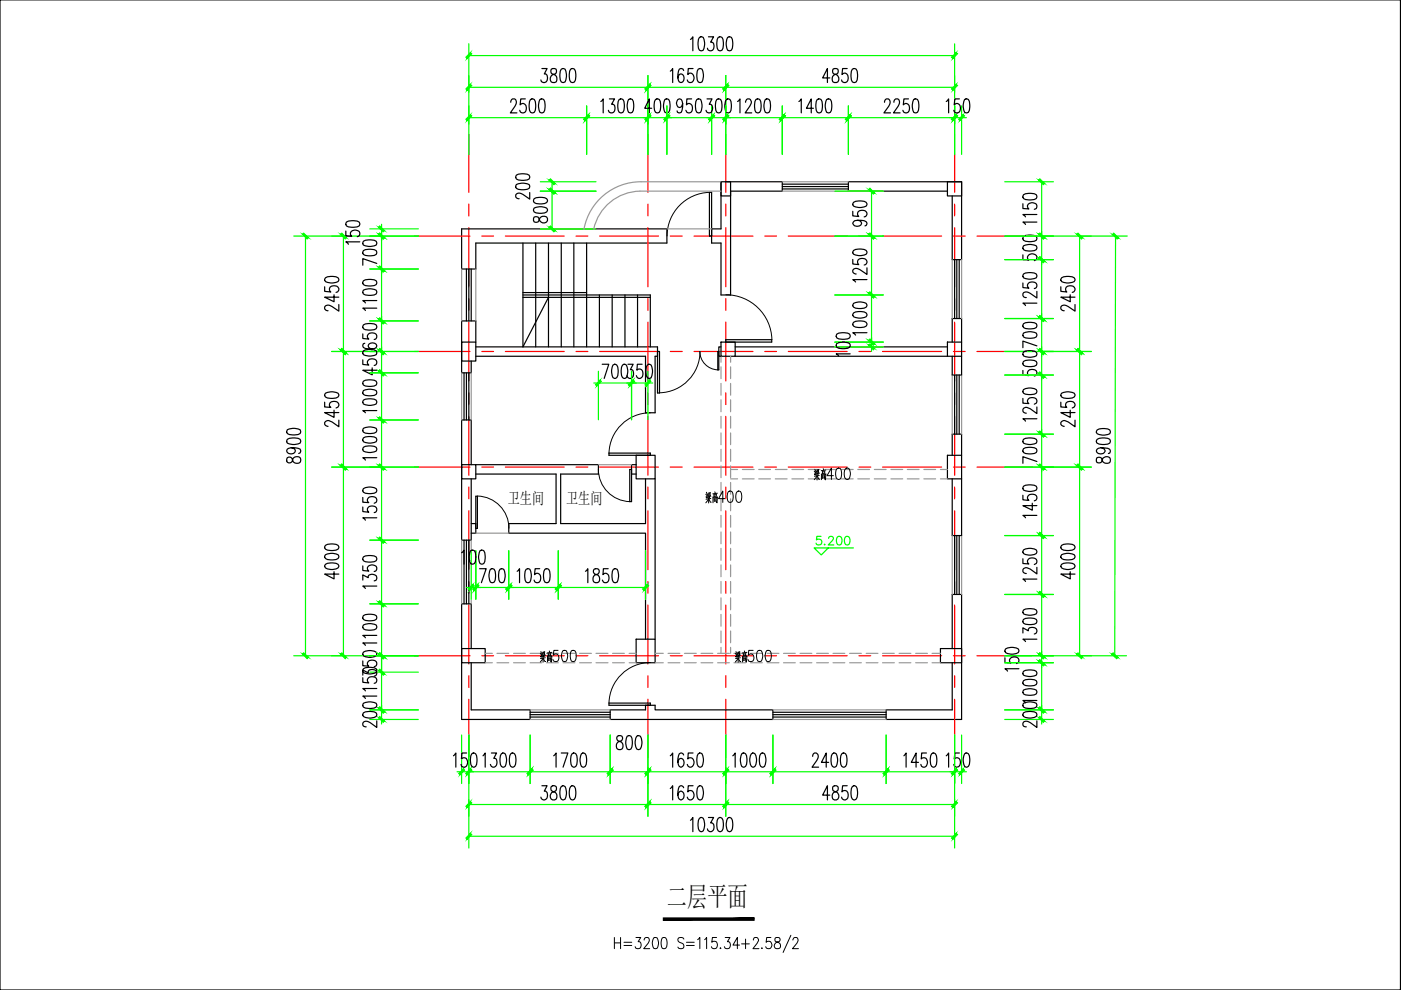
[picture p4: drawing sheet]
<svg xmlns="http://www.w3.org/2000/svg" width="297mm" height="210mm" viewBox="0 0 297 210" stroke-linecap="round" stroke-linejoin="round" font-family="sans-serif">
<defs><g id="words">
<text font-size="5.7" x="141.4" y="192">二层平面</text>
<text font-size="4.9" fill="#0f0" x="171.8" y="116.8">5.200</text>
<g font-size="3.4">
<text x="107.7" y="106.9">卫生间</text>
<text x="120" y="106.9">卫生间</text>
</g>
</g></defs>
<g fill="none" stroke="#f00" stroke-width=".25">
<path d="M99.4 28.5v12.3M137.4 28.5v12.3M153.9 28.5v12.3M202.4 28.5v12.3M87.9 50.1h11.8M99.4 43.3v2.5M99.4 48.3v12.5M102.2 50.1h2.4M107.1 50.1h12.5M122.1 50.1h2.5M127.1 50.1h12.5M137.4 43.3v2.5"/>
<path d="M137.4 48.3v12.5M142.1 50.1h2.6M147.2 50.1h12.4M153.9 43.3v2.5M153.9 48.3v12.5M162.1 50.1h2.5M167.1 50.1h12.5M182.1 50.1h2.5M187.1 50.1h12.5M202.1 50.1h2.5M202.4 43.3v2.5M202.4 48.3v12.5"/>
<path d="M207.1 50.1h11.8M87.9 74.5h11.8M99.4 63.3v2.5M99.4 68.3v12.5M102.2 74.5h2.4M107.1 74.5h12.5M122.1 74.5h2.5M127.1 74.5h12.5M137.4 63.3v2.5M137.4 68.3v12.5M142.1 74.5h2.6M147.2 74.5h12.4"/>
<path d="M153.9 63.3v2.5M153.9 68.3v12.5M162.1 74.5h2.5M167.1 74.5h12.5M182.1 74.5h2.5M187.1 74.5h12.5M202.1 74.5h2.5M202.4 63.3v2.5M202.4 68.3v12.5M207.1 74.5h11.8M87.9 99h11.8M99.4 83.3v2.5"/>
<path d="M99.4 88.3v12.5M102.2 99h2.4M107.1 99h12.5M122.1 99h2.5M127.1 99h12.5M137.4 83.3v2.5M137.4 88.3v12.5M142.1 99h2.6M147.2 99h12.4M153.9 83.3v2.5M153.9 88.3v12.5M162.1 99h2.5"/>
<path d="M167.1 99h12.5M182.1 99h2.5M187.1 99h12.5M202.1 99h2.5M202.4 83.3v2.5M202.4 88.3v12.5M207.1 99h11.8M99.4 103.3v2.5M99.4 108.3v12.5M137.4 103.3v2.5M137.4 108.3v12.5M153.9 103.3v2.5"/>
<path d="M153.9 108.3v12.5M202.4 103.3v2.5M202.4 108.3v12.5M87.9 139h11.8M99.4 123.3v2.5M99.4 128.3v12.5M102.2 139h2.4M107.1 139h12.5M122.1 139h2.5M127.1 139h12.5M137.4 123.3v2.5M137.4 128.3v12.5"/>
<path d="M142.1 139h2.6M147.2 139h12.4M153.9 123.3v2.5M153.9 128.3v12.5M162.1 139h2.5M167.1 139h12.5M182.1 139h2.5M187.1 139h12.5M202.1 139h2.5M202.4 123.3v2.5M202.4 128.3v12.5M207.1 139h11.8"/>
<path d="M99.4 143.3v2.5M99.4 148.3v12.2M137.4 143.3v2.5M137.4 148.3v12.2M153.9 143.3v2.5M153.9 148.3v12.2M202.4 143.3v2.5M202.4 148.3v12.2"/>
</g>
<!-- layer: WALL -->
<g fill="none" stroke="#000" stroke-width=".25">
<path d="M0 0h296.9v209.9h-296.9zM152.9 38.5h2v3h-2zM152.9 38.5v10h-2v3h2v11h2v-22h11v-2h-12M200.9 38.5h3v3h-3zM97.9 48.5h43.5v3h-40.5v5.5h-3zM200.9 40.5h-21v-2h24v16.5h-2v-13.5M97.9 72.5h3v4.1h-3zM100.9 73.5h38.5v2h-.5v12h-2v-12h-36M100.9 72.5v-4.5h-3v11.1h2v-2.5M152.9 72.5h3v3h-3zM152.9 73.5h-.5v2h.5M155.9 75.5h45"/>
<path d="M155.9 73.5h45M200.9 72.5h3v3h-3zM201.9 72.5v-5h2v5M201.9 75.5v4h2v-4M97.9 98.5h3v3h-3zM99.9 98.5v-9.5h-2v25.5h2v-13M100.9 98.5h26v2h-8v10.5h18v-9.5M134.9 96.5h4v5h-4zM134.9 98.5h-1v2h1M200.9 96.5h3v5h-3zM201.9 96.5v-4.5h2v4.5M99.9 111h1v2h-1"/>
<path d="M100.9 100.5h17v10.5h-10v2h29v22.5M138.9 101.5v34M201.9 101.5v12.1h2v-12.1M97.9 137.5h5v3h-5zM99.9 137.5v-9.5h-2v24.5h14.5v-2h-12.5v-10M134.9 135.5h4v5h-4zM199.4 137.5h4.5v3h-4.5zM201.9 137.5v-11.5h2v26.5h-16v-2h14v-10M129.4 150.5h7.5v-1h2v1h25v2h-34.5z"/>
</g>
<!-- layer: STAIR -->
<g fill="none" stroke="#000" stroke-width=".25">
<path d="M110.9 51.5v22l5.4-10.5M113.6 51.5v22M116.3 51.5v22M119 51.5v22M121.7 51.5v22M124.4 51.5v22M110.9 62.5h27v11M110.9 63h27M110.9 62h13.5M127.1 62.5v11M129.8 62.5v11M132.5 62.5v11"/>
<path d="M135.2 62.5v11"/>
</g>
<!-- layer: WINDOW -->
<g fill="none" stroke="#000" stroke-width=".25">
<path d="M165.9 39.6h14M165.9 39h14M98.9 57v11M99.4 57v11M99.9 57v11M150.4 40.8h.5v9.3h-.5zM165.9 40.1h14M202.4 55v12.5M202.9 55v12.5M203.4 55v12.5M98.4 79.1v9.9M98.9 79.1v9.9"/>
<path d="M99.4 79.1v9.9M139.4 74.5h.4v8.8h-.4zM152.2 74.5h.2v3.9h-.2zM153.9 72h9.7v.5h-9.7zM202.4 79.5v12.5M202.9 79.5v12.5M203.4 79.5v12.5M129.1 96.1h8.8v.4h-8.8zM133.5 99.5h.4v6.9h-.4zM98.4 114.5v13.5M98.9 114.5v13.5M99.4 114.5v13.5"/>
<path d="M100.9 105.2h.3v6.8h-.3zM202.4 113.6v12.4M202.9 113.6v12.4M203.4 113.6v12.4M112.4 151.5h17M112.4 152h17M112.4 151h17M129.1 149.1h8.8v.4h-8.8zM163.9 151.5h24M163.9 152h24M163.9 151h24"/>
</g>
<g fill="none" stroke="#989898" stroke-width=".25">
<path d="M135.9 38.5a12.3 12.3 0 0 0-12.1 10M135.9 38.5h17M165.9 38.5h14M97.9 57v11M100.9 57v11M141.4 48.5h9.5M152.9 40.5h-17.2a10.2 10.2 0 0 0-9.8 8M165.9 40.5h14M201.9 55v12.5M203.9 55v12.5M97.9 79.1v9.9M99.9 79.1v9.9"/>
<path d="M152.9 75.5v1.3M152.9 77.8v2.5M154.9 75.5v1.3M154.9 77.8v2.5M201.9 79.5v12.5M203.9 79.5v12.5M126.9 98.5h7M152.9 81.3v2.5M152.9 84.8v2.5M152.9 88.3v2.5M152.9 91.8v2.5M152.9 95.3v2.5"/>
<path d="M152.9 98.8v2.5M154.9 81.3v2.5M154.9 84.8v2.5M154.9 88.3v2.5M154.9 91.8v2.5M154.9 95.3v2.5M154.9 98.8v2.5M154.9 99.5h1.5M157.4 99.5h2.5M160.9 99.5h2.5M164.4 99.5h2.5M167.9 99.5h2.5"/>
<path d="M171.4 99.5h2.5M174.9 99.5h2.5M178.4 99.5h2.5M181.9 99.5h2.5M185.4 99.5h2.5M188.9 99.5h2.5M192.4 99.5h2.5M195.9 99.5h2.5M199.4 99.5h1.5M97.9 114.5v13.5M99.9 114.5v13.5M100.9 113h7"/>
<path d="M152.9 102.3v2.5M152.9 105.8v2.5M152.9 109.3v2.5M152.9 112.8v2.5M152.9 116.3v2.5M152.9 119.8v2.5M154.9 102.3v2.5M154.9 105.8v2.5M154.9 109.3v2.5M154.9 112.8v2.5M154.9 116.3v2.5M154.9 119.8v2.5"/>
<path d="M154.9 101.5h1.5M157.4 101.5h2.5M160.9 101.5h2.5M164.4 101.5h2.5M167.9 101.5h2.5M171.4 101.5h2.5M174.9 101.5h2.5M178.4 101.5h2.5M181.9 101.5h2.5M185.4 101.5h2.5M188.9 101.5h2.5M192.4 101.5h2.5"/>
<path d="M195.9 101.5h2.5M199.4 101.5h1.5M201.9 113.6v12.4M203.9 113.6v12.4M102.9 138.5h1.5M105.4 138.5h2.5M108.9 138.5h2.5M112.4 138.5h2.5M115.9 138.5h2.5M119.4 138.5h2.5M122.9 138.5h2.5M126.4 138.5h2.5"/>
<path d="M129.9 138.5h2.5M133.4 138.5h1.5M138.9 138.5h1.7M141.6 138.5h2.5M145.1 138.5h2.5M148.6 138.5h2.5M152.1 138.5h2.5M152.9 123.3v2.5M152.9 126.8v2.5M152.9 130.3v2.5M152.9 133.8v2.5M152.9 137.3v1.2"/>
<path d="M154.9 123.3v2.5M154.9 126.8v2.5M154.9 130.3v2.5M154.9 133.8v2.5M154.9 137.3v1.2M155.6 138.5h2.5M159.1 138.5h2.5M162.6 138.5h2.5M166.1 138.5h2.5M169.6 138.5h2.5M173.1 138.5h2.5M176.6 138.5h2.5"/>
<path d="M180.1 138.5h2.5M183.6 138.5h2.5M187.1 138.5h2.5M190.6 138.5h2.5M194.1 138.5h2.5M197.6 138.5h1.8M102.9 140.5h1.5M105.4 140.5h2.5M108.9 140.5h2.5M112.4 150.5h17M112.4 152.5h17M112.4 140.5h2.5"/>
<path d="M115.9 140.5h2.5M119.4 140.5h2.5M122.9 140.5h2.5M126.4 140.5h2.5M129.9 140.5h2.5M133.4 140.5h1.5M138.9 140.5h1.7M141.6 140.5h2.5M145.1 140.5h2.5M148.6 140.5h2.5M152.1 140.5h2.5M155.6 140.5h2.5"/>
<path d="M159.1 140.5h2.5M162.6 140.5h2.5M163.9 150.5h24M163.9 152.5h24M166.1 140.5h2.5M169.6 140.5h2.5M173.1 140.5h2.5M176.6 140.5h2.5M180.1 140.5h2.5M183.6 140.5h2.5M187.1 140.5h2.5M190.6 140.5h2.5"/>
<path d="M194.1 140.5h2.5M197.6 140.5h1.8"/>
</g>
<!-- layer: WINDOW -->
<path d="M150.4 40.8a9.2 9.2 0 0 0-9 9.2M148.4 74.5a3.9 3.9 0 0 0 3.8 3.9M148.4 74.5a8.8 8.8 0 0 1-8.5 8.8M153.9 62.5a9.8 9.8 0 0 1 9.8 9.5M126.9 99.5a6.8 6.8 0 0 0 6.6 6.9M137.9 87.5a8.8 8.8 0 0 0-8.8 8.6M101.2 105.2a6.8 6.8 0 0 1 6.7 6.8M137.9 140.5a8.8 8.8 0 0 0-8.8 8.5" fill="none" stroke="#000" stroke-width=".21"/>
<!-- layer: PUB_DIM -->
<g fill="none" stroke="#0f0" stroke-width=".25">
<path d="M99.4 9.3v23.4M99.4 18.5h103M99.4 11.8h103M137.4 16v16.7M153.9 16v16.7M202.4 9.3v23.4M99.4 24.9h38M114.6 38.5h11.8M117.1 38.5v10M124.4 22.5v10.2M136.4 24.9h6M141.4 24.9h9.5"/>
<path d="M141.4 22.5v10.2M149.9 24.9h5M150.9 22.5v10.2M153.9 24.9h48.5M165.9 22.5v10.2M179.9 22.5v10.2M201.4 24.9h3.5M203.9 22.5v10.2M213 38.5h10.4M220.9 38.5v11.6M62.3 50.1h26.4M64.8 50.1v88.9"/>
<path d="M72.8 50.1v88.9M78.4 48.5h10.3M78.4 57h10.3M80.9 49v9.1M80.9 47.6v3.4M80.9 57v11M114.6 48.5h11.8M114.6 40.5h11.8M177 50.1h10.3M177 40.5h10.3M184.8 40.5v34M213 50.1h26"/>
<path d="M213 55h10.4M220.9 49v7M220.9 55v12.5M228.9 50.1v88.9M236.5 50.1l-.2 88.9M70.3 74.5h18.4M78.4 68h10.3M78.4 79.1h10.3M80.9 67v8.5M80.9 73.5v6.5M80.9 79.1v71.4M126.9 78.7v10.3"/>
<path d="M133.9 78.7v10.3M137.4 78.7v10.3M177 62.5h10.3M177 72.5h10.3M177 73.5h10.3M213 74.5h18.4M213 67.5h10.4M213 79.5h10.4M220.9 66.5v9M220.9 73.5v7M220.9 79.5v12.5M70.3 99h18.4"/>
<path d="M78.4 89h10.3M125.9 81.2h9M132.9 81.2h5.5M213 99h18.4M213 92h10.4M220.9 91v9M220.9 99v51.5M78.4 114.5h10.3M99.9 116.8v10.3M100.9 116.8v10.3M107.9 116.8v10.3M118.4 116.8v10.3"/>
<path d="M136.9 116.8v10.3M213 113.6h10.4M62.3 139h26.4M78.4 128h10.3M98.9 124.6h3M99.9 124.6h9M107.9 124.6h29M213 139h25.8M213 126h10.4M78.4 142.5h10.3M78.4 150.5h10.3M78.4 152.5h10.3"/>
<path d="M80.9 149.5v4M97.9 155.8v10.3M99.4 155.8v24M112.4 155.8v10.3M129.4 155.8v10.3M137.4 155.8v17.3M153.9 155.8v17.3M163.9 155.8v10.3M187.9 155.8v10.3M202.4 155.8v24M203.9 155.8v10.3M213 140.5h10.4"/>
<path d="M213 150.5h10.4M213 152.5h10.4M220.9 149.5v4M96.9 163.6h3.5M99.4 170.6h103M99.4 177.3h103M99.4 163.6h103M201.4 163.6h3.5"/>
</g>
<!-- layer: 0 -->
<g fill="#0f0" stroke="#0f0" stroke-width=".21">
<path d="M99.7 169.9l-.7 1.3 1-1zM99.7 169.9l-.7 1.3-.2-.2z"/>
<path d="M136.7 171l.3 .2 .8-1.3zM137.8 169.9l.2 .3-1 1z"/>
<path d="M137.8 169.9l-.8 1.3 1-1zM137.8 169.9l-.8 1.3-.3-.2z"/>
<path d="M154.2 169.9l-1 1.1 .3 .2zM154.2 169.9l.3 .3-1 1z"/>
<path d="M154.2 169.9l-.7 1.3 1-1zM154.2 169.9l-.7 1.3-.3-.2z"/>
<path d="M201.7 171l.3 .2 .7-1.3zM202.7 169.9l.3 .3-1 1z"/>
<path d="M99.7 176.7l-.7 1.2 1-.9zM99.7 176.7l-.7 1.2-.2-.2z"/>
<path d="M201.7 177.7l.3 .2 .7-1.2zM202.7 176.7l.3 .3-1 .9z"/>
<path d="M204.2 163l-.7 1.3 1-1zM204.2 163l-.7 1.3-.3-.3z"/>
<path d="M201.7 164l.3 .3 .7-1.3zM202.7 163l.3 .3-1 1z"/>
<path d="M201.7 164l.3 .3 .7-1.3zM202.7 163l.3 .3-1 1z"/>
<path d="M188.3 163l-.8 1.3 1-1zM188.3 163l-.8 1.3-.3-.3z"/>
<path d="M187.2 164l.3 .3 .8-1.3zM188.3 163l.2 .3-1 1z"/>
<path d="M164.3 163l-.8 1.3 1-1zM164.3 163l-.8 1.3-.3-.3z"/>
<path d="M163.2 164l.3 .3 .8-1.3zM164.3 163l.2 .3-1 1z"/>
<path d="M154.2 163l-.7 1.3 1-1zM154.2 163l-.7 1.3-.3-.3z"/>
<path d="M154.2 163l-1 1 .3 .3zM154.2 163l.3 .3-1 1z"/>
<path d="M137.8 163l-.8 1.3 1-1zM137.8 163l-.8 1.3-.3-.3z"/>
<path d="M136.7 164l.3 .3 .8-1.3zM137.8 163l.2 .3-1 1z"/>
<path d="M129.8 163l-.8 1.3 1-1zM129.8 163l-.8 1.3-.3-.3z"/>
<path d="M128.7 164l.3 .3 .8-1.3zM129.8 163l.2 .3-1 1z"/>
<path d="M112.7 163l-.7 1.3 1-1zM112.7 163l-.7 1.3-.2-.3z"/>
<path d="M112.7 163l-.9 1 .2 .3zM112.7 163l.3 .3-1 1z"/>
<path d="M99.7 163l-.7 1.3 1-1zM99.7 163l-.7 1.3-.2-.3z"/>
<path d="M72.5 73.9l-.3 .3 1.2 .7zM72.2 74.2l1.2 .7-.2 .3z"/>
<path d="M72.2 49.7l1 1 .2-.3zM72.2 49.7l.3-.3 .9 1z"/>
<path d="M72.5 98.4l-.3 .3 1.2 .7zM72.2 98.7l1.2 .7-.2 .3z"/>
<path d="M72.2 74.2l1 1 .2-.3zM72.2 74.2l.3-.3 .9 1z"/>
<path d="M72.2 138.7l1.2 .7-.9-1zM72.2 138.7l1.2 .7-.2 .3z"/>
<path d="M72.2 98.7l1 1 .2-.3zM72.2 98.7l.3-.3 .9 1z"/>
<path d="M80.3 49.7l.9 1 .3-.3zM80.3 49.7l.2-.3 1 1z"/>
<path d="M80.5 47.9l-.2 .3 1.2 .7zM80.3 48.2l1.2 .7-.3 .3z"/>
<path d="M80.3 56.7l.9 1 .3-.3zM80.5 56.4l1 1-1.2-.7z"/>
<path d="M80.5 49.4l-.2 .3 1.2 .7zM80.3 49.7l1.2 .7-.3 .3z"/>
<path d="M80.3 74.2l.9 1 .3-.3zM80.5 73.9l1 1-1.2-.7z"/>
<path d="M80.5 67.4l-.2 .3 1.2 .7zM80.3 67.7l1.2 .7-.3 .3z"/>
<path d="M80.5 113.9l-.2 .3 1.2 .7zM80.3 114.2l1.2 .7-.3 .3z"/>
<path d="M80.3 98.7l.9 1 .3-.3zM80.5 98.4l1 1-1.2-.7z"/>
<path d="M80.5 127.4l-.2 .3 1.2 .7zM80.3 127.7l1.2 .7-.3 .3z"/>
<path d="M80.3 114.2l.9 1 .3-.3zM80.5 113.9l1 1-1.2-.7z"/>
<path d="M80.5 138.4l-.2 .3 1.2 .7zM80.3 138.7l1.2 .7-.3 .3z"/>
<path d="M80.3 127.7l.9 1 .3-.3zM80.5 127.4l1 1-1.2-.7z"/>
<path d="M80.5 141.9l-.2 .3 1.2 .7zM80.3 142.2l1.2 .7-.3 .3z"/>
<path d="M80.3 138.7l.9 1 .3-.3zM80.5 138.4l1 1-1.2-.7z"/>
<path d="M64.4 138.4l-.3 .3 1.3 .7zM64.1 138.7l1.3 .7-.3 .3z"/>
<path d="M64.1 49.7l1 1 .3-.3zM64.4 49.4l1 1-1.3-.7z"/>
<path d="M80.3 78.7l.9 1 .3-.3zM80.5 78.4l1 1-1.2-.7z"/>
<path d="M80.5 73.9l-.2 .3 1.2 .7zM80.3 74.2l1.2 .7-.3 .3z"/>
<path d="M80.5 67.4l-.2 .3 1.2 .7zM80.3 67.7l1.2 .7-.3 .3z"/>
<path d="M80.3 56.7l.9 1 .3-.3zM80.5 56.4l1 1-1.2-.7z"/>
<path d="M80.5 88.4l-.2 .3 1.2 .7zM80.3 88.7l1.2 .7-.3 .3z"/>
<path d="M80.3 78.7l.9 1 .3-.3zM80.5 78.4l1 1-1.2-.7z"/>
<path d="M80.5 98.4l-.2 .3 1.2 .7zM80.3 98.7l1.2 .7-.3 .3z"/>
<path d="M80.3 88.7l.9 1 .3-.3zM80.3 88.7l.2-.3 1 1z"/>
<path d="M99.7 17.9l-.7 1.2 1-1zM99.7 17.9l-.7 1.2-.2-.2z"/>
<path d="M136.7 18.9l.3 .2 .8-1.2zM137.8 17.9l.2 .2-1 1z"/>
<path d="M137.8 17.9l-.8 1.2 1-1zM136.7 18.9l1.1-1-.8 1.2z"/>
<path d="M153.2 18.9l.3 .2 .7-1.2zM154.2 17.9l.3 .2-1 1z"/>
<path d="M154.2 17.9l-.7 1.2 1-1zM154.2 17.9l-.7 1.2-.3-.2z"/>
<path d="M201.7 18.9l.3 .2 .7-1.2zM202.7 17.9l.3 .2-1 1z"/>
<path d="M99.7 11.1l-.7 1.3 1-1zM99.7 11.1l-.7 1.3-.2-.3z"/>
<path d="M201.7 12.1l.3 .3 .7-1.3zM202.7 11.1l.3 .3-1 1z"/>
<path d="M124.8 24.3l-.8 1.3 1-1zM123.7 25.3l1.1-1-.8 1.3z"/>
<path d="M136.7 25.3l.3 .3 .8-1.3zM137.8 24.3l.2 .3-1 1z"/>
<path d="M99.7 24.3l-.7 1.3 1-1zM99.7 24.3l-.7 1.3-.2-.3z"/>
<path d="M123.7 25.3l.3 .3 .8-1.3zM124.8 24.3l.2 .3-1 1z"/>
<path d="M228.6 73.9l-.3 .3 1.2 .7zM228.3 74.2l1.2 .7-.2 .3z"/>
<path d="M228.3 49.7l1 1 .2-.3zM228.3 49.7l.3-.3 .9 1z"/>
<path d="M228.6 98.4l-.3 .3 1.2 .7zM228.3 98.7l1.2 .7-.2 .3z"/>
<path d="M228.3 74.2l1 1 .2-.3zM228.3 74.2l.3-.3 .9 1z"/>
<path d="M228.3 138.7l1.2 .7-.9-1zM228.3 138.7l1.2 .7-.2 .3z"/>
<path d="M228.3 98.7l1 1 .2-.3zM228.3 98.7l.3-.3 .9 1z"/>
<path d="M236 138.4l-.3 .3 1.3 .7zM235.7 138.7l1.3 .7-.3 .3z"/>
<path d="M235.8 49.7l1.1 1 .3-.3zM235.8 49.7l.3-.3 1.1 1z"/>
<path d="M220.2 54.7l1 1 .3-.3zM220.2 54.7l.3-.3 1 1z"/>
<path d="M220.5 49.4l-.3 .3 1.3 .7zM220.2 49.7l1.3 .7-.3 .3z"/>
<path d="M220.5 66.9l-.3 .3 1.3 .7zM220.2 67.2l1.3 .7-.3 .3z"/>
<path d="M220.2 54.7l1 1 .3-.3zM220.2 54.7l.3-.3 1 1z"/>
<path d="M220.2 74.2l1 1 .3-.3zM220.5 73.9l1 1-1.3-.7z"/>
<path d="M220.5 66.9l-.3 .3 1.3 .7zM220.2 67.2l1.3 .7-.3 .3z"/>
<path d="M220.2 79.2l1 1 .3-.3zM220.5 78.9l1 1-1.3-.7z"/>
<path d="M220.5 73.9l-.3 .3 1.3 .7zM220.2 74.2l1.3 .7-.3 .3z"/>
<path d="M220.5 91.4l-.3 .3 1.3 .7zM220.2 91.7l1.3 .7-.3 .3z"/>
<path d="M220.2 79.2l1 1 .3-.3zM220.5 78.9l1 1-1.3-.7z"/>
<path d="M220.2 98.7l1 1 .3-.3zM220.5 98.4l1 1-1.3-.7z"/>
<path d="M220.5 91.4l-.3 .3 1.3 .7zM220.2 91.7l1.3 .7-.3 .3z"/>
<path d="M220.5 112.9l-.3 .3 1.3 .7zM220.2 113.2l1.3 .7-.3 .3z"/>
<path d="M220.2 98.7l1 1 .3-.3zM220.5 98.4l1 1-1.3-.7z"/>
<path d="M220.5 125.4l-.3 .3 1.3 .7zM220.2 125.7l1.3 .7-.3 .3z"/>
<path d="M220.2 113.2l1 1 .3-.3zM220.5 112.9l1 1-1.3-.7z"/>
<path d="M220.5 138.4l-.3 .3 1.3 .7zM220.2 138.7l1.3 .7-.3 .3z"/>
<path d="M220.2 125.7l1 1 .3-.3zM220.2 125.7l.3-.3 1 1z"/>
<path d="M220.2 140.2l1 1 .3-.3zM220.5 139.9l1 1-1.3-.7z"/>
<path d="M220.5 138.4l-.3 .3 1.3 .7zM220.2 138.7l1.3 .7-.3 .3z"/>
<path d="M220.5 49.4l-.3 .3 1.3 .7zM220.2 49.7l1.3 .7-.3 .3z"/>
<path d="M220.2 38.2l1 1 .3-.3zM220.5 37.9l1 1-1.3-.7z"/>
<path d="M136.7 25.3l.3 .3 .8-1.3zM137.8 24.3l.2 .3-1 1z"/>
<path d="M141.7 24.3l-.7 1.3 1-1zM140.8 25.3l.9-1-.7 1.3z"/>
<path d="M141.7 24.3l-.7 1.3 1-1zM140.8 25.3l.9-1-.7 1.3z"/>
<path d="M150.2 25.3l.3 .3 .8-1.3zM151.3 24.3l.2 .3-1 1z"/>
<path d="M150.2 25.3l.3 .3 .8-1.3zM151.3 24.3l.2 .3-1 1z"/>
<path d="M154.2 24.3l-.7 1.3 1-1zM154.2 24.3l-.7 1.3-.3-.3z"/>
<path d="M154.2 24.3l-.7 1.3 1-1zM154.2 24.3l-.7 1.3-.3-.3z"/>
<path d="M165.2 25.3l.3 .3 .7-1.3zM166.2 24.3l.3 .3-1 1z"/>
<path d="M166.2 24.3l-.7 1.3 1-1zM165.2 25.3l1-1-.7 1.3z"/>
<path d="M179.2 25.3l.3 .3 .8-1.3zM180.3 24.3l.2 .3-1 1z"/>
<path d="M180.3 24.3l-.8 1.3 1-1zM179.2 25.3l1.1-1-.8 1.3z"/>
<path d="M201.7 25.3l.3 .3 .7-1.3zM202.7 24.3l.3 .3-1 1z"/>
<path d="M201.7 25.3l.3 .3 .7-1.3zM202.7 24.3l.3 .3-1 1z"/>
<path d="M204.2 24.3l-.7 1.3 1-1zM204.2 24.3l-.7 1.3-.3-.3z"/>
<path d="M184.1 62.2l1.3 .7-1-1zM184.1 62.2l1.3 .7-.2 .3z"/>
<path d="M184.1 49.7l1.1 1 .2-.3zM184.1 49.7l.3-.3 1 1z"/>
<path d="M184.1 49.7l1.3 .7-1-1zM184.1 49.7l1.3 .7-.2 .3z"/>
<path d="M184.1 40.2l1.1 1 .2-.3zM184.1 40.2l.3-.3 1 1z"/>
<path d="M184.4 71.9l-.3 .3 1.3 .7zM184.1 72.2l1.3 .7-.2 .3z"/>
<path d="M184.1 62.2l1.1 1 .2-.3zM184.1 62.2l.3-.3 1 1z"/>
<path d="M99.7 163l-.7 1.3 1-1zM99.7 163l-.7 1.3-.2-.3z"/>
<path d="M98.3 163l-1.1 1 .3 .3zM98.3 163l.2 .3-1 1z"/>
<path d="M117.7 124.9l.3 .3 .7-1.3zM118.7 123.9l.3 .3-1 1z"/>
<path d="M108.2 123.9l-.7 1.3 1-1zM107.2 124.9l1-1-.7 1.3z"/>
<path d="M108.2 123.9l-.7 1.3 1-1zM107.2 124.9l1-1-.7 1.3z"/>
<path d="M100.2 124.9l.3 .3 .8-1.3zM101.3 123.9l.2 .3-1 1z"/>
<path d="M101.3 123.9l-.8 1.3 1-1zM100.2 124.9l1.1-1-.8 1.3z"/>
<path d="M99.2 124.9l.3 .3 .7-1.3zM100.2 123.9l.3 .3-1 1z"/>
<path d="M133.2 81.6l.3 .2 .7-1.2zM134.2 80.6l.3 .3-1 .9z"/>
<path d="M137.8 80.6l-.8 1.2 1-.9zM136.7 81.6l1.1-1-.8 1.2z"/>
<path d="M126.2 81.6l.3 .2 .8-1.2zM127.3 80.6l.2 .3-1 .9z"/>
<path d="M134.2 80.6l-.7 1.2 1-.9zM134.2 80.6l-.7 1.2-.3-.2z"/>
<path d="M136.2 124.9l.3 .3 .7-1.3zM137.2 123.9l.3 .3-1 1z"/>
<path d="M118.7 123.9l-.7 1.3 1-1zM117.7 124.9l1-1-.7 1.3z"/>
<path d="M116.7 47.9l-.3 .3 1.3 .7zM116.4 48.2l1.3 .7-.3 .3z"/>
<path d="M116.4 40.2l1 1 .3-.3zM116.4 40.2l.3-.3 1 1z"/>
<path d="M116.7 39.9l-.3 .3 1.3 .7zM116.4 40.2l1.3 .7-.3 .3z"/>
<path d="M116.4 38.2l1 1 .3-.3zM116.4 38.2l.3-.3 1 1z"/>
<path d="M184.1 73.2l1.1 1 .2-.3zM184.1 73.2l.3-.3 1 1z"/>
<path d="M184.4 71.9l-.3 .3 1.3 .7zM184.1 72.2l1.3 .7-.2 .3z"/>
<path d="M80.5 149.9l-.2 .3 1.2 .7zM80.3 150.2l1.2 .7-.3 .3z"/>
<path d="M80.3 138.7l.9 1 .3-.3zM80.5 138.4l1 1-1.2-.7z"/>
<path d="M80.3 152.2l.9 1 .3-.3zM80.3 152.2l.2-.3 1 1z"/>
<path d="M80.5 149.9l-.2 .3 1.2 .7zM80.3 150.2l1.2 .7-.3 .3z"/>
<path d="M220.5 149.9l-.3 .3 1.3 .7zM220.2 150.2l1.3 .7-.3 .3z"/>
<path d="M220.2 140.2l1 1 .3-.3zM220.5 139.9l1 1-1.3-.7z"/>
<path d="M220.2 152.2l1 1 .3-.3zM220.2 152.2l.3-.3 1 1z"/>
<path d="M220.5 149.9l-.3 .3 1.3 .7zM220.2 150.2l1.3 .7-.3 .3z"/>
</g>
<!-- layer: PUB_DIM -->
<g fill="none" stroke="#000" stroke-width=".25">
<path d="M114.9 14.5h1.1l-.6 1.2h.3a1.1 1.1 0 0 1-.2 1.8 .62 .62 0 0 1-.8-.6M116.9 14.7a.75 .75 0 0 0 .6 1.1 .94 .94 0 0 1 .6 .8 .94 .94 0 0 1-.5 .9 .86 .86 0 0 1-1-.7 .86 .86 0 0 1 .7-1l.4-.1a.64 .64 0 0 0-.1-1.2zM119 14.7l.3-.2 .5 .2a3.2 3.2 0 0 1 0 2.7l-.5 .1a1.44 1.44 0 0 1-.6-1.7zM121 14.7l.5-.2a1.44 1.44 0 0 1 .6 1.7l-.3 1.2-.5 .1a1.44 1.44 0 0 1-.6-1.7zM142.1 15.1l.5-.6v3M144.9 15a.57 .57 0 0 0-.9-.3 3.2 3.2 0 0 0 0 2.7l.3 .1a.93 .93 0 0 0 .7-.9 .93 .93 0 0 0-.7-.9l-.3 .1-.3 .7M146.4 8.4l.5-.6v3M146.9 14.5h-1l-.1 1.3a.65 .65 0 0 1 .7-.3 .65 .65 0 0 1 .5 .5 .92 .92 0 0 1 0 1.1 .92 .92 0 0 1-1.1 .3l-.2-.5M148 14.7l.5-.2a1.61 1.61 0 0 1 .6 1.7l-.3 1.2-.5 .1a1.44 1.44 0 0 1-.6-1.7zM148.3 7.9l.5-.1a1.61 1.61 0 0 1 .6 1.7l-.3 1.1-.5 .2a1.44 1.44 0 0 1-.6-1.7zM150.2 7.8h1.1l-.6 1.1h.3a1.07 1.07 0 0 1-.2 1.9 .62 .62 0 0 1-.8-.6M152.3 7.9l.5-.1a1.44 1.44 0 0 1 .6 1.7l-.3 1.1-.5 .2a1.44 1.44 0 0 1-.6-1.7z"/>
<path d="M154.3 7.9l.5-.1a1.44 1.44 0 0 1 .6 1.7l-.3 1.1-.3 .2-.5-.2a3.2 3.2 0 0 1 0-2.7zM175.9 16.5h-1.5l1-2v3M176.6 14.7a.75 .75 0 0 0 .6 1.1 .85 .85 0 0 1 .6 1.2 .85 .85 0 0 1-1.2 .4l-.1-.2a1.06 1.06 0 0 1 .9-1.5 .64 .64 0 0 0-.1-1.2zM179.6 14.5h-1l-.1 1.3a.68 .68 0 0 1 .7-.3 .68 .68 0 0 1 .5 .5 .92 .92 0 0 1 0 1.1 .92 .92 0 0 1-1.1 .3l-.2-.5M180.7 14.7l.5-.2a1.44 1.44 0 0 1 .6 1.7l-.3 1.2-.5 .1a1.44 1.44 0 0 1-.6-1.7zM108.3 21.7l.1-.4 .3-.3h.4l.3 .3a1.25 1.25 0 0 1-.2 1.2l-1 1.4h1.4M109.5 39.1a3.2 3.2 0 0 1 2.7 0l.1 .5a1.44 1.44 0 0 1-1.7 .6l-1.1-.3-.2-.3zM109.5 37.1a3.2 3.2 0 0 1 2.7 0l.1 .5a1.44 1.44 0 0 1-1.7 .6l-1.1-.3-.2-.3zM111.4 21h-1l-.1 1.2a.69 .69 0 0 1 1.2 .2 .94 .94 0 0 1 0 1.1 .94 .94 0 0 1-1.1 .3l-.2-.4M112.5 21.1l.5-.1a1.44 1.44 0 0 1 .6 1.7l-.3 1.1-.5 .1a1.44 1.44 0 0 1-.6-1.7zM114.5 21.1l.5-.1a1.44 1.44 0 0 1 .6 1.7l-.3 1.1-.5 .1a1.61 1.61 0 0 1-.6-1.7zM127.4 21.5l.5-.5v2.9"/>
<path d="M129.2 21h1.1l-.6 1.1h.3a1.1 1.1 0 0 1-.2 1.8 .62 .62 0 0 1-.8-.5M131.3 21.1l.5-.1a1.44 1.44 0 0 1 .6 1.7l-.3 1.1-.5 .1a1.44 1.44 0 0 1-.6-1.7zM133.3 21.1l.5-.1a1.44 1.44 0 0 1 .6 1.7l-.3 1.1-.3 .1-.5-.1a3.2 3.2 0 0 1 0-2.7zM138.2 23h-1.5l1-2v2.9M139 21.1l.5-.1a1.44 1.44 0 0 1 .6 1.7l-.3 1.1-.5 .1a1.44 1.44 0 0 1-.6-1.7zM141 21.1l.5-.1a1.44 1.44 0 0 1 .6 1.7l-.3 1.1-.5 .1a1.61 1.61 0 0 1-.6-1.7zM144.7 21.9l-.3 .8-.3 .1a.93 .93 0 0 1-.7-.9 .93 .93 0 0 1 .7-.9 1.34 1.34 0 0 1 .6 1.7l-.3 1.1-.5 .1-.3-.1v-.3M146.6 21h-1l-.1 1.2a.65 .65 0 0 1 .7-.3 .65 .65 0 0 1 .5 .5 .94 .94 0 0 1 0 1.1 .94 .94 0 0 1-1.1 .3l-.2-.4M147.7 21.1l.6-.1a1.61 1.61 0 0 1 .5 1.7l-.3 1.1-.5 .1a1.44 1.44 0 0 1-.6-1.7zM149.9 21h1.1l-.6 1.1h.3a1.06 1.06 0 0 1-.2 1.8 .62 .62 0 0 1-.8-.5M152 21.1l.5-.1a1.44 1.44 0 0 1 .6 1.7l-.3 1.1-.5 .1a1.44 1.44 0 0 1-.6-1.7zM154 21.1l.5-.1a1.44 1.44 0 0 1 .6 1.7l-.3 1.1-.5 .1a1.61 1.61 0 0 1-.6-1.7z"/>
<path d="M156.4 21.5l.5-.5v2.9M158.1 21.7l.1-.4a.65 .65 0 0 1 1-.2 .65 .65 0 0 1 0 1l-1.2 1.8h1.4M160.3 21.1l.5-.1a1.44 1.44 0 0 1 .6 1.7l-.3 1.1-.5 .1a1.44 1.44 0 0 1-.6-1.7zM162.3 21.1l.5-.1a1.44 1.44 0 0 1 .6 1.7l-.3 1.1-.5 .1a1.61 1.61 0 0 1-.6-1.7zM169.4 21.5l.5-.5v2.9M172.5 23h-1.5l1-2v2.9M173.3 21.1l.5-.1a1.44 1.44 0 0 1 .6 1.7l-.3 1.1-.5 .1a1.44 1.44 0 0 1-.6-1.7zM175.3 21.1l.5-.1a1.44 1.44 0 0 1 .6 1.7l-.3 1.1-.3 .1-.5-.1a3.2 3.2 0 0 1 0-2.7zM187.5 21.7l.1-.4a.66 .66 0 0 1 1-.2 .66 .66 0 0 1 0 1l-1.2 1.8h1.4M189.5 21.7l.1-.4 .3-.3h.4l.3 .3a1.25 1.25 0 0 1-.2 1.2l-1 1.4h1.4M192.6 21h-1l-.1 1.2a.69 .69 0 0 1 1.2 .2 .94 .94 0 0 1 0 1.1 .94 .94 0 0 1-1.1 .3l-.2-.4M193.7 21.1l.5-.1a1.44 1.44 0 0 1 .6 1.7l-.3 1.1-.5 .1a1.61 1.61 0 0 1-.6-1.7z"/>
<path d="M200.6 21.5l.5-.5v2.9M203.4 21h-1l-.1 1.2a.69 .69 0 0 1 1.2 .2 .94 .94 0 0 1 0 1.1 .94 .94 0 0 1-1.1 .3l-.2-.4M204.5 21.1l.5-.1a1.44 1.44 0 0 1 .6 1.7l-.3 1.1-.5 .1a1.61 1.61 0 0 1-.6-1.7zM69 58.9a3.1 3.1 0 0 1 2.7 0l.1 .5a1.99 1.99 0 0 1-2.4 .5l-.4-.2-.2-.3zM73.3 49v1l1.3 .1a.66 .66 0 0 1-.3-.6 .66 .66 0 0 1 .4-.6 .94 .94 0 0 1 1.2 0 .94 .94 0 0 1 .3 1.1l-.5 .2M73.4 47.1a3.2 3.2 0 0 1 2.8 0l.1 .5a1.44 1.44 0 0 1-1.7 .6l-1.2-.3-.1-.3zM76.3 51.3h-3l.6 .5M77 53.1a3.2 3.2 0 0 1 2.8 0l.1 .6a1.44 1.44 0 0 1-1.7 .5l-1.2-.3-.1-.2zM77 51.2a3.2 3.2 0 0 1 2.8 0l.1 .5a1.61 1.61 0 0 1-1.7 .6l-1.2-.3-.1-.3zM77 59.5a3.2 3.2 0 0 1 2.8 0l.1 .5a1.44 1.44 0 0 1-1.7 .6l-1.2-.3-.1-.3zM79.9 55.9l-3-1.1v1.4M112.3 40.8v1.4a3.2 3.2 0 0 0-2.4-1.2l-.6 .3v.5l.3 .3h.5"/>
<path d="M113.2 46l-.1 .8a.61 .61 0 0 0 .5 .3 .61 .61 0 0 0 .6-.3 1.01 1.01 0 0 1 .8-.9 1.01 1.01 0 0 1 1.1 .4 .86 .86 0 0 1-.7 1 .86 .86 0 0 1-1-.7l-.2-.4a.72 .72 0 0 0-1-.2zM113.2 44.1a3.1 3.1 0 0 1 2.7 0l.2 .5a1.52 1.52 0 0 1-1.7 .6l-1.2-.3-.1-.3zM113.2 42.1a3.1 3.1 0 0 1 2.7 0l.2 .5a1.52 1.52 0 0 1-1.7 .6l-1.2-.3-.1-.3zM180.8 55v1l1.3 .1a.75 .75 0 0 1-.2-.9 .75 .75 0 0 1 .8-.4 .79 .79 0 0 1 .9 .3 .79 .79 0 0 1-.1 1l-.3 .1M180.8 44.8v1l1.3 .1a.75 .75 0 0 1-.2-.9 .75 .75 0 0 1 .8-.4 .79 .79 0 0 1 .9 .3 .79 .79 0 0 1-.1 1l-.3 .1M181 53.1a3.1 3.1 0 0 1 2.6 0l.2 .5a1.99 1.99 0 0 1-2.4 .5l-.4-.2-.2-.3zM181 42.9a3.1 3.1 0 0 1 2.6 0l.2 .5a1.99 1.99 0 0 1-2.4 .5l-.4-.2-.2-.3zM181.8 46.7l.4 .1 .5 .5a.98 .98 0 0 1-1 .7 .98 .98 0 0 1-.9-.7l.2-.3a2.79 2.79 0 0 1 2.6 0l.2 .5-.2 .3-.2 .1M183.8 59.3h-3l.6 .5M183.8 56.8v1.4l-1.4-1a.87 .87 0 0 0-1-.3 .87 .87 0 0 0-.6 .8l.7 .4M216.9 54v1l1.2 .1a.65 .65 0 0 1-.3-.6 .65 .65 0 0 1 .5-.6 .94 .94 0 0 1 1.1 0 .94 .94 0 0 1 .3 1.1l-.4 .3M216.9 43.2v1l1.2 .1a.66 .66 0 0 1-.3-.6 .66 .66 0 0 1 .5-.6 .94 .94 0 0 1 1.1 0 .94 .94 0 0 1 .3 1.1l-.4 .2"/>
<path d="M217 52.1a3.2 3.2 0 0 1 2.7 0l.1 .5a1.44 1.44 0 0 1-1.7 .6l-1.1-.3-.1-.3zM217 50.1a3.2 3.2 0 0 1 2.7 0l.1 .5a1.44 1.44 0 0 1-1.7 .6l-1.1-.3-.1-.3zM217 58.1a3.2 3.2 0 0 1 2.7 0l.1 .5a1.61 1.61 0 0 1-1.7 .6l-1.1-.3-.1-.3zM217 41.3a3.2 3.2 0 0 1 2.7 0l.1 .5a1.44 1.44 0 0 1-1.7 .6l-1.1-.3-.1-.3zM219.8 47.1h-2.9l.5 .5M219.8 45.5h-2.9l.5 .5M225.1 58.9a3.1 3.1 0 0 1 2.7 0l.1 .5a1.99 1.99 0 0 1-2.4 .5l-.4-.2-.2-.3zM68.8 60.8v1l1.3 .1a.69 .69 0 0 1 .2-1.2 .91 .91 0 0 1 1.1 0 .91 .91 0 0 1 .3 1.1l-.5 .2M70.8 62.5v1.5l-2-1h3M71.8 64.6v1.4l-1.4-1a1.03 1.03 0 0 0-1.6 .1v.4l.3 .3 .5 .1M76.9 70.8v1l1.3 .1a.69 .69 0 0 1 .1-1.2 .94 .94 0 0 1 1.2 0 .94 .94 0 0 1 .3 1.1l-.5 .2M76.9 76.3v1l1.3 .1a.69 .69 0 0 1 .1-1.2 .94 .94 0 0 1 1.2 0 .94 .94 0 0 1 .3 1.1l-.5 .2"/>
<path d="M77 68.9a3.2 3.2 0 0 1 2.8 0l.1 .5a1.44 1.44 0 0 1-1.7 .6l-1.2-.3-.1-.3zM77 74.4a3.2 3.2 0 0 1 2.8 0l.1 .5a1.61 1.61 0 0 1-1.7 .6l-1.2-.3-.1-.3zM77 61.5a3.2 3.2 0 0 1 2.8 0l.1 .5a1.44 1.44 0 0 1-1.7 .6l-1.2-.3-.1-.3zM77.3 72.8l-.3 .1-.1 .3 .1 .5a3.2 3.2 0 0 0 2.8 0l.1-.3a.95 .95 0 0 0-.9-.7 .95 .95 0 0 0-.9 .7l.4 .5 .4 .1M78.9 78v1.5l-2-1h3M79.9 65.3h-3l.6 .5M79.9 63.7h-3l.6 .5M127.7 77.2h1.4l-1 3M130 77.4l.5-.2a1.52 1.52 0 0 1 .6 1.7l-.3 1.2-.5 .1a1.64 1.64 0 0 1-.6-1.7zM132 77.4l.5-.2a1.99 1.99 0 0 1 .5 2.4l-.2 .5-.5 .1a1.55 1.55 0 0 1-.6-1.7zM133.1 77.2h1.1l-.6 1.2h.3a1.05 1.05 0 0 1 .4 1.1 1.05 1.05 0 0 1-.9 .7l-.3-.1-.2-.5M136.1 77.2h-1l-.1 1.3a.68 .68 0 0 1 1.2 .2 .91 .91 0 0 1 0 1.1 .91 .91 0 0 1-1.1 .3l-.2-.5"/>
<path d="M137.2 77.4l.6-.2a1.99 1.99 0 0 1 .4 2.4l-.2 .5-.5 .1a1.55 1.55 0 0 1-.6-1.7zM177.4 72.8a3.2 3.2 0 0 1 2.7 0l.2 .5a1.44 1.44 0 0 1-1.7 .6l-1.2-.3-.1-.3zM177.4 70.8a3.2 3.2 0 0 1 2.7 0l.2 .5a1.44 1.44 0 0 1-1.7 .6l-1.2-.3-.1-.3zM180.3 75h-3l.5 .5M181 68.3a3.1 3.1 0 0 1 2.6 0l.2 .5a1.55 1.55 0 0 1-1.7 .6l-1.1-.3-.2-.3zM181 66.4a3.1 3.1 0 0 1 2.6 0l.2 .5a1.99 1.99 0 0 1-2.4 .4l-.4-.1-.2-.3zM181 64.3a3.1 3.1 0 0 1 2.6 0l.2 .5a1.55 1.55 0 0 1-1.7 .6l-1.1-.3-.2-.3zM183.8 70.5h-3l.6 .5M216.9 60v1l1.2 .1a.69 .69 0 0 1 .2-1.2 .94 .94 0 0 1 1.1 0 .94 .94 0 0 1 .3 1.1l-.4 .2M216.9 78.5v1l1.2 .1a.69 .69 0 0 1 .2-1.2 .94 .94 0 0 1 1.1 0 .94 .94 0 0 1 .3 1.1l-.4 .2M217 70.6a3.2 3.2 0 0 1 2.7 0l.1 .5a1.44 1.44 0 0 1-1.7 .6l-1.1-.3-.1-.3zM217 68.6a3.2 3.2 0 0 1 2.7 0l.1 .5a1.44 1.44 0 0 1-1.7 .6l-1.1-.3-.1-.3z"/>
<path d="M217 76.6a3.2 3.2 0 0 1 2.7 0l.1 .5a1.44 1.44 0 0 1-1.7 .6l-1.1-.3-.1-.3zM217 74.6a3.2 3.2 0 0 1 2.7 0l.1 .6a1.61 1.61 0 0 1-1.7 .5l-1.1-.2-.1-.3zM219.8 64.3h-2.9l.5 .5M219.8 61.8v1.4a3.2 3.2 0 0 0-2.4-1.3l-.4 .2-.1 .6a.61 .61 0 0 0 .7 .4M219.8 73.3l-2.9-1v1.4M224.9 60.8v1l1.3 .1a.75 .75 0 0 1-.2-.9 .75 .75 0 0 1 .8-.4 .79 .79 0 0 1 1 .3 .79 .79 0 0 1-.2 1l-.3 .1M226.9 62.5v1.5l-2-1h3M227.9 64.6v1.4l-1.4-1a1.03 1.03 0 0 0-1.6 .1v.4l.3 .3 .4 .1M60.9 97a.66 .66 0 0 0-.1 .8 .66 .66 0 0 0 .7 .3 1.05 1.05 0 0 0 .7-1 .85 .85 0 0 1 1.2-.3 .85 .85 0 0 1 .2 1.2 1.04 1.04 0 0 1-1.1 .2 1.04 1.04 0 0 1-.6-.9 .67 .67 0 0 0-1-.3zM60.9 93.1a3.2 3.2 0 0 1 2.7 0l.2 .6a1.61 1.61 0 0 1-1.7 .5l-1.2-.2-.1-.3zM60.9 91.1a3.2 3.2 0 0 1 2.7 0l.2 .5a1.44 1.44 0 0 1-1.7 .6l-1.2-.3-.1-.3zM61.8 94.9l.7 .3 .1 .3a.93 .93 0 0 1-.9 .7 .93 .93 0 0 1-.9-.7 1.34 1.34 0 0 1 1.7-.6l1.1 .3a.57 .57 0 0 1-.3 1"/>
<path d="M68.8 85.3v1l1.3 .1a.65 .65 0 0 1-.3-.7 .65 .65 0 0 1 .5-.5 .91 .91 0 0 1 1.1 0 .91 .91 0 0 1 .3 1.1l-.5 .2M69 83.4a3.1 3.1 0 0 1 2.7 0l.1 .5a1.52 1.52 0 0 1-1.7 .6l-1.1-.3-.2-.3zM70.8 87v1.5l-2-1h3M71.8 89.1v1.4l-1.4-1a.99 .99 0 0 0-1.6 .1 .68 .68 0 0 0 .8 .8M77 84.9a3.2 3.2 0 0 1 2.8 0l.1 .2-.1 .6a3.2 3.2 0 0 1-2.8 0l-.1-.4zM77 82.8a3.2 3.2 0 0 1 2.8 0l.1 .5a1.44 1.44 0 0 1-1.7 .6l-1.2-.3-.1-.3zM77 80.8a3.2 3.2 0 0 1 2.8 0l.1 .5a1.44 1.44 0 0 1-1.7 .6l-1.2-.3-.1-.3zM77 94.8a3.2 3.2 0 0 1 2.8 0l.1 .5a1.61 1.61 0 0 1-1.7 .6l-1.2-.3-.1-.3zM77 92.9a3.2 3.2 0 0 1 2.8 0l.1 .2-.1 .6a3.2 3.2 0 0 1-2.8 0l-.1-.4zM77 90.8a3.2 3.2 0 0 1 2.8 0l.1 .5a1.44 1.44 0 0 1-1.7 .6l-1.2-.3-.1-.3zM79.9 87.1h-3l.6 .4M79.9 97h-3l.6 .6"/>
<path d="M216.9 84.5v1l1.2 .1a.65 .65 0 0 1-.3-.7 .65 .65 0 0 1 .5-.5 .94 .94 0 0 1 1.1 0 .94 .94 0 0 1 .3 1.1l-.4 .2M217 82.6a2.82 2.82 0 0 1 2.7 0l.1 .5a1.44 1.44 0 0 1-1.7 .6l-1.1-.3-.1-.3zM217 95.1a3.2 3.2 0 0 1 2.7 0l.1 .5a1.44 1.44 0 0 1-1.7 .6l-1.1-.3-.1-.3zM217 93.1a3.2 3.2 0 0 1 2.7 0l.1 .6a1.61 1.61 0 0 1-1.7 .5l-1.1-.2-.1-.3zM219.8 88.8h-2.9l.5 .5M219.8 86.3v1.4a3.8 3.8 0 0 0-2.4-1.3l-.4 .2-.1 .6 .2 .3 .5 .1M219.8 97.8l-2.9-1v1.4M224.9 85.3v1l1.3 .1a.68 .68 0 0 1 .2-1.2 .91 .91 0 0 1 1.1 0 .91 .91 0 0 1 .3 1.1l-.5 .2M225.1 83.4a3.1 3.1 0 0 1 2.7 0l.1 .5a1.55 1.55 0 0 1-1.7 .6l-1.1-.3-.2-.3zM226.9 87v1.5l-2-1h3M227.9 89.1v1.4l-1.4-1a.99 .99 0 0 0-1.6 .1 .68 .68 0 0 0 .7 .8M232.6 97l-.1 .8a.64 .64 0 0 0 .5 .4 .64 .64 0 0 0 .6-.4 .97 .97 0 0 1 .7-.9 .97 .97 0 0 1 1.1 .4v.5a.98 .98 0 0 1-1.1 .4 .98 .98 0 0 1-.7-.9 .76 .76 0 0 0-1-.3z"/>
<path d="M232.6 93.1a3.1 3.1 0 0 1 2.7 0l.1 .6a1.44 1.44 0 0 1-1.7 .5l-1.1-.2-.1-.6zM232.6 91.2a3.1 3.1 0 0 1 2.7 0l.1 .5a1.61 1.61 0 0 1-1.7 .6l-1.1-.3-.1-.3zM233.5 94.9a.87 .87 0 0 1 .8 .7 1 1 0 0 1-.9 .6 1 1 0 0 1-.9-.6 1.24 1.24 0 0 1 1.6-.6l1.2 .3 .1 .4-.1 .4-.3 .1M69 119.6a3.1 3.1 0 0 1 2.7 0l.1 .5a1.89 1.89 0 0 1-2.4 .5l-.4-.2-.2-.3zM69 117.6a3.1 3.1 0 0 1 2.7 0l.1 .5a1.52 1.52 0 0 1-1.7 .6l-1.1-.3-.2-.3zM69 115.6a3.1 3.1 0 0 1 2.7 0l.1 .5a1.52 1.52 0 0 1-1.7 .6l-1.1-.3-.2-.3zM76.9 107.5v1l1.3 .1a.69 .69 0 0 1 .1-1.2 .94 .94 0 0 1 1.2 0 .94 .94 0 0 1 .3 1.1l-.5 .2M76.9 105.5v1l1.3 .1a.65 .65 0 0 1-.3-.7 .65 .65 0 0 1 .4-.5 .94 .94 0 0 1 1.2 0 .94 .94 0 0 1 .3 1.1l-.5 .2M76.9 120v1l1.3 .1a.66 .66 0 0 1-.3-.6 .66 .66 0 0 1 .4-.6 .93 .93 0 0 1 1.1 0 .93 .93 0 0 1 .4 1.1l-.5 .2M77 103.6a2.82 2.82 0 0 1 2.8 0l.1 .5a1.44 1.44 0 0 1-1.7 .6l-1.2-.3-.1-.3zM77 118.1a3.2 3.2 0 0 1 2.8 0l.1 .5a1.44 1.44 0 0 1-1.7 .6l-1.2-.3-.1-.3zM79.9 109.8h-3l.6 .5"/>
<path d="M97.9 117.2l.5-.6v3M99.8 116.8l.5-.2a1.44 1.44 0 0 1 .6 1.7l-.3 1.2-.5 .1a1.44 1.44 0 0 1-.6-1.7zM101.8 116.8l.5-.2a1.44 1.44 0 0 1 .6 1.7l-.3 1.2-.5 .1a1.61 1.61 0 0 1-.6-1.7zM216.9 105v1l1.2 .1a.69 .69 0 0 1 .2-1.2 .94 .94 0 0 1 1.1 0 .94 .94 0 0 1 .3 1.1l-.4 .2M216.9 118.5v1l1.2 .1a.65 .65 0 0 1-.3-.7 .65 .65 0 0 1 .5-.5 .94 .94 0 0 1 1.1 0 .94 .94 0 0 1 .3 1.1l-.4 .2M217 103.1a3.2 3.2 0 0 1 2.7 0l.1 .5a1.61 1.61 0 0 1-1.7 .6l-1.1-.3-.1-.3zM217 116.6a2.82 2.82 0 0 1 2.7 0l.1 .5a1.52 1.52 0 0 1-1.7 .6l-1.1-.3-.1-.3zM218.9 106.7v1.5l-2-1h2.9M219.8 109.3h-2.9l.5 .5M225.1 119.6a3.1 3.1 0 0 1 2.7 0l.1 .5a1.89 1.89 0 0 1-2.4 .5l-.4-.2-.2-.3zM225.1 117.6a3.1 3.1 0 0 1 2.7 0l.1 .5a1.55 1.55 0 0 1-1.7 .6l-1.1-.3-.2-.3zM225.1 115.6a3.1 3.1 0 0 1 2.7 0l.1 .5a1.55 1.55 0 0 1-1.7 .6l-1.1-.3-.2-.3z"/>
<path d="M70.8 121.2v1.5l-2-1h3M76.9 123v-1.1l1.2 .6v-.3a1.05 1.05 0 0 1 1.8 .2 .57 .57 0 0 1-.6 .8M77 132.5a3.2 3.2 0 0 1 2.8 0l.1 .5a1.44 1.44 0 0 1-1.7 .6l-1.2-.3-.1-.3zM77 130.5a3.2 3.2 0 0 1 2.8 0l.1 .5a1.44 1.44 0 0 1-1.7 .6l-1.2-.3-.1-.3zM77 138.3a2.82 2.82 0 0 1 2.8 0l.1 .4a1.52 1.52 0 0 1-1.7 .7l-1.2-.4-.1-.3zM79.9 124.3h-3l.6 .5M79.9 136.3h-3l.6 .5M79.9 134.7h-3l.6 .5M101.7 120.6h1.4l-1 2.9M104 120.7l.5-.1a1.44 1.44 0 0 1 .6 1.7l-.3 1.1-.5 .1a1.61 1.61 0 0 1-.6-1.7zM106 120.7l.3-.1 .5 .1a3.2 3.2 0 0 1 0 2.7l-.5 .1a1.44 1.44 0 0 1-.6-1.7zM109.6 121.1l.6-.5v2.9"/>
<path d="M111.5 120.7l.6-.1a1.61 1.61 0 0 1 .5 1.7l-.2 1.1-.6 .1a1.44 1.44 0 0 1-.5-1.7zM114.4 120.6h-.9l-.2 1.2a.69 .69 0 0 1 1.3 .2 .94 .94 0 0 1 0 1.1 .94 .94 0 0 1-1.1 .3l-.3-.4M115.5 120.7l.5-.1a1.44 1.44 0 0 1 .6 1.7l-.3 1.1-.5 .1a1.44 1.44 0 0 1-.6-1.7zM124.1 121.1l.5-.5v2.9M125.9 120.7a.71 .71 0 0 0 0 .8 .71 .71 0 0 0 .6 .3 .85 .85 0 0 1 .6 1.2 .85 .85 0 0 1-1.2 .4 1.04 1.04 0 0 1-.1-1.1 1.04 1.04 0 0 1 .9-.6 .63 .63 0 0 0 .3-.6 .63 .63 0 0 0-.4-.5zM128.9 120.6h-1l-.1 1.2a.65 .65 0 0 1 .7-.3 .65 .65 0 0 1 .5 .5 .94 .94 0 0 1 0 1.1 .94 .94 0 0 1-1.1 .3l-.2-.4M130 120.7l.3-.1 .6 .1a3.2 3.2 0 0 1 0 2.7l-.6 .1a1.44 1.44 0 0 1-.5-1.7zM213.1 139.5v1l1.2 .1a.65 .65 0 0 1-.3-.7 .65 .65 0 0 1 .5-.5 .92 .92 0 0 1 1.1 0 .92 .92 0 0 1 .3 1.1l-.4 .2M213.2 137.6a2.82 2.82 0 0 1 2.7 0l.1 .5a1.52 1.52 0 0 1-1.7 .6l-1.1-.3-.1-.3zM216.9 134.2v-1.1l1.1 .6 .1-.5a.93 .93 0 0 1 1.2-.1 .93 .93 0 0 1 .4 1.1l-.4 .2M217 131.3a3.2 3.2 0 0 1 2.7 0l.1 .5a1.44 1.44 0 0 1-1.7 .6l-1.1-.3-.1-.3zM217 129.3a3.2 3.2 0 0 1 2.7 0l.1 .6a1.61 1.61 0 0 1-1.7 .5l-1.1-.3-.1-.2z"/>
<path d="M219.8 122.8h-2.9l.5 .5M219.8 120.3v1.4a3.8 3.8 0 0 0-2.4-1.3l-.4 .2-.1 .6 .2 .3 .5 .1M219.8 135.5h-2.9l.5 .5M226.9 121.2v1.5l-2-1h3M76.9 143.1v-1.1l1.2 .7v-.4a1.1 1.1 0 0 1 1.8 .3 .62 .62 0 0 1-.6 .8M76.9 140.1v1.1h1.3a.65 .65 0 0 1-.3-.6 .65 .65 0 0 1 .4-.5 .94 .94 0 0 1 1.2 0 .94 .94 0 0 1 .3 1.1l-.5 .2M76.9 143.7v1l1.3 .1a.69 .69 0 0 1 .1-1.2 .94 .94 0 0 1 1.2 0 .94 .94 0 0 1 .3 1.1l-.5 .2M77 141.8a3.2 3.2 0 0 1 2.8 0l.1 .5a1.61 1.61 0 0 1-1.7 .6l-1.2-.3-.1-.3zM77 151.1a3.2 3.2 0 0 1 2.8 0l.1 .5a1.52 1.52 0 0 1-1.7 .6l-1.2-.3-.1-.3zM77 149.1a3.2 3.2 0 0 1 2.8 0l.1 .5a1.44 1.44 0 0 1-1.7 .6l-1.2-.3-.1-.3zM79.9 147.6h-3l.6 .5M79.9 146h-3l.6 .5"/>
<path d="M79.9 152.8v1.4a3.1 3.1 0 0 0-2.4-1.3l-.5 .2-.1 .6 .1 .2 .6 .2M98.9 159.7h-1l-.1 1.2a.69 .69 0 0 1 1.2 .2 1.02 1.02 0 0 1-.7 1.6l-.4-.2-.2-.4M100 159.8l.5-.1a1.52 1.52 0 0 1 .6 1.6l-.3 1.2-.5 .2a1.55 1.55 0 0 1-.6-1.8zM104.2 159.7h1.1l-.6 1.1h.3a1.05 1.05 0 0 1 .3 1.1 1.05 1.05 0 0 1-.8 .8l-.3-.2-.2-.4M106.3 159.8l.5-.1a1.99 1.99 0 0 1 .5 2.4l-.2 .4-.5 .2a1.55 1.55 0 0 1-.6-1.8zM108.3 159.8l.5-.1a1.52 1.52 0 0 1 .6 1.6l-.3 1.2-.5 .2a1.55 1.55 0 0 1-.6-1.8zM119 159.7h1.4l-1 3M121.3 159.8l.5-.1a1.52 1.52 0 0 1 .6 1.6l-.3 1.2-.5 .2a1.55 1.55 0 0 1-.6-1.8zM123.3 159.8l.5-.1a1.52 1.52 0 0 1 .6 1.6l-.3 1.2-.5 .2a1.99 1.99 0 0 1-.5-2.5zM130.9 156.1a.67 .67 0 0 0 .2 1 .99 .99 0 0 1 1 .7 .99 .99 0 0 1-.5 1.1 .86 .86 0 0 1-.9-.7 .86 .86 0 0 1 .6-1l.4-.1a.6 .6 0 0 0 .3-.6 .6 .6 0 0 0-.4-.5zM133 156.1l.5-.1a1.44 1.44 0 0 1 .6 1.7l-.3 1.1-.3 .1-.5-.1a3.2 3.2 0 0 1 0-2.7zM135 156.1l.5-.1a1.52 1.52 0 0 1 .6 1.7l-.3 1.1-.5 .1a1.89 1.89 0 0 1-.5-2.4z"/>
<path d="M146.9 159.7h-1l-.1 1.2a.68 .68 0 0 1 1.2 .2 1.02 1.02 0 0 1-.8 1.6l-.3-.2-.2-.4M148 159.8l.5-.1a1.99 1.99 0 0 1 .5 2.4l-.2 .4-.5 .2a1.55 1.55 0 0 1-.6-1.8zM157.3 159.8l.5-.1a1.52 1.52 0 0 1 .6 1.6l-.3 1.2-.5 .2a1.99 1.99 0 0 1-.5-2.5zM159.3 159.8l.5-.1a1.89 1.89 0 0 1 .5 2.4l-.2 .4-.5 .2a1.89 1.89 0 0 1-.5-2.5zM161.3 159.8l.5-.1a1.99 1.99 0 0 1 .5 2.4l-.2 .4-.5 .2a1.55 1.55 0 0 1-.6-1.8zM176.5 159.8l.5-.1a1.99 1.99 0 0 1 .5 2.4l-.2 .4-.5 .2a1.55 1.55 0 0 1-.6-1.8zM178.5 159.8l.5-.1a1.52 1.52 0 0 1 .6 1.6l-.3 1.2-.5 .2a1.55 1.55 0 0 1-.6-1.8zM196.4 159.7h-1l-.1 1.2a.68 .68 0 0 1 1.2 .2 1.02 1.02 0 0 1-.8 1.6l-.3-.2-.2-.4M197.5 159.8l.5-.1a1.52 1.52 0 0 1 .6 1.6l-.3 1.2-.5 .2a1.55 1.55 0 0 1-.6-1.8zM203.4 159.7h-1l-.1 1.2a.75 .75 0 0 1 .9-.2 .75 .75 0 0 1 .4 .8 .79 .79 0 0 1-.3 1 .79 .79 0 0 1-1-.1l-.1-.3M204.5 159.8l.5-.1a1.52 1.52 0 0 1 .6 1.6l-.3 1.2-.5 .2a1.99 1.99 0 0 1-.5-2.5zM216 141.8h-2.9l.5 .5"/>
<path d="M217 146.3a3.2 3.2 0 0 1 2.7 0l.1 .5a1.44 1.44 0 0 1-1.7 .6l-1.1-.3-.1-.3zM217 144.3a3.2 3.2 0 0 1 2.7 0l.1 .5a1.44 1.44 0 0 1-1.7 .6l-1.1-.3-.1-.3zM217 142.3a3.2 3.2 0 0 1 2.7 0l.1 .5a1.61 1.61 0 0 1-1.7 .6l-1.1-.3-.1-.3zM217 151.1a3.2 3.2 0 0 1 2.7 0l.1 .5a1.52 1.52 0 0 1-1.7 .6l-1.1-.3-.1-.3zM217 149.1a3.2 3.2 0 0 1 2.7 0l.1 .5a1.44 1.44 0 0 1-1.7 .6l-1.1-.3-.1-.3zM219.8 148.5h-2.9l.5 .5M219.8 152.8v1.4a3.1 3.1 0 0 0-2.4-1.3l-.4 .2-.1 .6 .2 .3 .5 .1M96.1 160.2l.5-.5v3M102.4 160.2l.5-.5v3M114.9 166.6h1.1l-.6 1.1h.3a1.05 1.05 0 0 1 .4 1.1 1.05 1.05 0 0 1-.9 .8l-.4-.3-.1-.3M116.9 166.8a.76 .76 0 0 0 .6 1.1 .86 .86 0 0 1 .6 1 .86 .86 0 0 1-.9 .7 .99 .99 0 0 1-.5-1.1 .99 .99 0 0 1 1-.8 .64 .64 0 0 0-.1-1.1zM117.4 160.2l.5-.5v3"/>
<path d="M119 166.8l.5-.2a1.64 1.64 0 0 1 .6 1.7l-.3 1.1-.5 .2a1.52 1.52 0 0 1-.6-1.7zM121 166.8l.5-.2a1.55 1.55 0 0 1 .6 1.7l-.3 1.1-.5 .2a1.52 1.52 0 0 1-.6-1.7zM142.1 167.2l.5-.6v3M142.1 160.2l.5-.5v3M144.9 167l-.1-.2-.5-.2a2.12 2.12 0 0 0-.5 2.6l.5 .4a.96 .96 0 0 0 .7-.9 .96 .96 0 0 0-.7-1l-.3 .2-.3 .7M144.9 160.1l-.1-.3-.5-.1a2.09 2.09 0 0 0-.5 2.5l.5 .5a.96 .96 0 0 0 .7-1 .96 .96 0 0 0-.7-.9l-.3 .1-.3 .7M146.4 173.9l.5-.6v3M146.9 166.6h-1l-.1 1.3a.65 .65 0 0 1 .7-.3 .65 .65 0 0 1 .5 .4 .91 .91 0 0 1 0 1.2 .91 .91 0 0 1-1.1 .2l-.2-.4M148 166.8l.5-.2a1.99 1.99 0 0 1 .5 2.4l-.2 .4-.5 .2a1.52 1.52 0 0 1-.6-1.7zM148.3 173.5l.5-.2a1.99 1.99 0 0 1 .5 2.4l-.2 .5-.5 .1a1.52 1.52 0 0 1-.6-1.7zM150.2 173.3h1.1l-.6 1.2h.3a1.03 1.03 0 0 1 .4 1.1 1.03 1.03 0 0 1-.9 .7l-.4-.3-.1-.3M152.3 173.5l.5-.2a1.55 1.55 0 0 1 .6 1.8l-.3 1.1-.5 .1a1.52 1.52 0 0 1-.6-1.7z"/>
<path d="M154.3 173.5l.5-.2a1.55 1.55 0 0 1 .6 1.8l-.3 1.1-.5 .1a1.62 1.62 0 0 1-.6-1.7zM155.4 160.2l.5-.5v3M172.3 160.4l.1-.5a.66 .66 0 0 1 .9 0 .66 .66 0 0 1 .1 .9l-1.2 1.9h1.4M175.7 161.6h-1.5l1-1.9v3M175.9 168.6h-1.5l1-2v3M176.6 166.8a.72 .72 0 0 0 .2 .9 .99 .99 0 0 1 1 .8 .99 .99 0 0 1-.5 1.1 .86 .86 0 0 1-.9-.7 .86 .86 0 0 1 .6-1l.4-.2a.64 .64 0 0 0-.1-1.1zM179.6 166.6h-1l-.1 1.3a.69 .69 0 0 1 1.2 .1 .91 .91 0 0 1 .1 1.2 .91 .91 0 0 1-1.2 .2l-.2-.4M180.7 166.8l.5-.2a1.55 1.55 0 0 1 .6 1.7l-.3 1.1-.5 .2a1.52 1.52 0 0 1-.6-1.7zM191.6 160.2l.5-.5v3M194.7 161.6h-1.5l1-1.9v3M200.6 160.2l.5-.5v3"/>
</g>
<path d="M140.6 194.6v.5l19.3-.5zM140.6 195.1l19.3-.5v.5z" fill="#000" stroke="#000" stroke-width=".21"/>
<g fill="none" stroke="#000" stroke-width=".21">
<path d="M172.6 99.9l.2 .2M172.8 99.5l.1 .3M173 99.9l-.2 .8-.1-.2M173.1 99.9l-.1 .4M173.4 99.7l-.4 1M173.6 99.5l-.2 1.1-.1-.3M173.6 99.6l-.5 .1M174.4 99.9v.6M174.5 99.4l.1 .2M174.9 99.9l-.1 .4-.4 .1M175.1 99.7l-1 .1M177.5 99.4l.4-.2a1.15 1.15 0 0 1 .5 1.4l-.2 .9-.5 .2a1.75 1.75 0 0 1-.2-2.3z"/>
<path d="M179.3 99.4l.4-.2a1.58 1.58 0 0 1 0 2.5h-.2a1.75 1.75 0 0 1-.2-2.3zM149.6 104.8l.2 .2M149.8 104.4l.1 .3M150 104.8l-.2 .8-.1-.3M150.2 104.8l-.2 .4M150.2 105.8l-.6 .8M150.2 105.5v1.2M150.3 105.8l.3 .7h.2M150.4 104.5l-.4 1.1M150.5 104.9l.2 .4M150.6 104.4l-.1 1.1-.2-.3M150.6 104.5l-.4 .1"/>
<path d="M150.7 105.7l-1 .1M151.2 105.3v1.3M151.4 104.8v.6M151.4 105.7v.6M151.6 104.3v.2M151.8 105.8h-.4M151.8 105.7v.4M151.8 104.9h-.4M151.8 106.2h-.4M151.9 104.8l-.1 .4M151.9 105.2l-.5 .1M152.1 105.3l-.1 1.3-.2-.3"/>
<path d="M152.1 104.6l-1 .1M152.1 105.5l-.9 .1M153.7 105.7h-1.3l.8-1.6v2.4M154.4 104.2l.5-.1a1.17 1.17 0 0 1 .5 1.4l-.2 .9-.5 .1a1.17 1.17 0 0 1-.5-1.4zM156.3 104.2l.4-.1a1.17 1.17 0 0 1 .6 1.4l-.3 .9-.5 .1a1.73 1.73 0 0 1-.2-2.3zM173.2 100.9l-.6 .8M173.2 100.6v1.2M173.3 100.9l.3 .7h.2M173.5 100l.2 .4M173.7 100.8l-1 .2M174.2 100.5v1.2M174.4 100.8v.6"/>
<path d="M174.8 100.9h-.4M174.8 100.8v.5M174.8 100h-.4M174.8 101.3l-.4 .1M175.1 100.4l-.1 1.3-.2-.3M175.1 100.6l-.9 .1M176.7 100.9h-1.4l1-1.7v2.5M114.6 138.5l.1 .3M114.7 138.1l.1 .3M114.9 138.5l-.2 .8-.1-.2M115.1 138.5l-.2 .5M115.1 139.2v1.2"/>
<path d="M115.2 138.3l-.3 1M115.4 138.2l-.4 .1M115.4 138.7l.2 .3M115.5 138.1l-.2 1.1-.1-.2M115.6 139.5l-1 .1M116.1 139.1v1.2M116.2 138.6v.6M116.3 139.5v.6M116.5 138v.3M116.7 139.5v.4M116.7 139.9l-.4 .1M116.7 139.5l-.4 .1"/>
<path d="M116.8 138.6l-.1 .4M116.8 138.7h-.6M116.8 139h-.6M117 139.2l-.9 .1M117 139.1l-.1 1.3-.2-.3M117 138.3l-1 .1M118.3 137.9h-.9l-.1 1a.69 .69 0 0 1 .9-.2 .69 .69 0 0 1 .3 .9 .65 .65 0 0 1-.5 .7 .65 .65 0 0 1-.8-.5M119.3 138l.5-.1a1.38 1.38 0 0 1 .4 1.9l-.1 .4-.5 .1a1.48 1.48 0 0 1-.4-2zM121.2 138l.4-.1a1.08 1.08 0 0 1 .6 1.3l-.3 1-.4 .1a1.15 1.15 0 0 1-.6-1.4zM155.9 138.5l.2 .3M156 138.1l.1 .3M156.3 138.5l-.2 .8-.2-.2"/>
<path d="M156.4 138.5l-.1 .5M156.5 139.2v1.2M156.6 138.3l-.3 1M156.8 138.2l-.4 .1M156.8 138.7l.2 .3M156.8 138.1l-.1 1.1-.1-.2M157 139.5l-1 .1M157.4 139.1v1.2M157.6 138.6v.6M157.7 139.5v.6M157.8 138l.1 .3M158.1 139.5l-.1 .4"/>
<path d="M158.1 139.9l-.4 .1M158.1 139.5l-.4 .1M158.1 138.6v.4M158.1 138.7h-.5M158.2 139h-.6M158.3 139.2l-.9 .1M158.4 139.1l-.2 1.3-.1-.3M158.4 138.3l-1 .1M159.7 137.9h-1v1a.69 .69 0 0 1 .8-.2 .69 .69 0 0 1 .4 .9 .65 .65 0 0 1-.6 .7 .65 .65 0 0 1-.7-.5M160.7 138l.5-.1a1.38 1.38 0 0 1 .4 1.9l-.2 .4-.4 .1a1.15 1.15 0 0 1-.6-1.4zM162.5 138l.5-.1a1.08 1.08 0 0 1 .5 1.3l-.3 1-.4 .1a1.48 1.48 0 0 1-.5-2zM115.7 140.3h-.2l-.4-.8-.5 .8"/>
<path d="M157.1 140.3h-.2l-.4-.8-.6 .8M130.3 198.8v2.3M130.3 199.9h1.3M131.6 198.8v2.3M132.3 199.8h1.6M134.8 198.8h1l-.5 .9a.72 .72 0 0 1 .6 1 .72 .72 0 0 1-1.2 .2v-.2M136.6 199.3l.1-.3 .2-.2h.4l.3 .2a.9 .9 0 0 1-.2 1l-.9 1.1h1.3M138.6 198.9l.5-.1a1.48 1.48 0 0 1 .4 1.9l-.2 .4h-.4a1.38 1.38 0 0 1-.5-1.9zM140.4 198.9l.5-.1a1.15 1.15 0 0 1 .5 1.3l-.3 1h-.4a1.13 1.13 0 0 1-.5-1.3zM145 199.1a.64 .64 0 0 0-.8-.3 .64 .64 0 0 0-.4 .8l.8 .4a.61 .61 0 0 1 .4 .8 .61 .61 0 0 1-.8 .3l-.5-.3M145.5 199.8h1.7M147.9 199.2l.5-.4v2.3"/>
<path d="M149.4 199.2l.4-.4v2.3M151.9 198.8h-.9l-.1 1a.7 .7 0 0 1 .9-.1 .7 .7 0 0 1 .3 .8 .65 .65 0 0 1-.5 .6 .65 .65 0 0 1-.8-.4M153.8 198.8h1l-.6 .9a.72 .72 0 0 1 .6 1 .72 .72 0 0 1-1.1 .2l-.1-.2M158.1 199.1v2M159.7 199.3l.2-.4h.7a.74 .74 0 0 1-.1 1.1l-.9 1.1h1.3M163.4 198.8h-.8l-.2 1a.75 .75 0 0 1 1.1 0 .75 .75 0 0 1 0 1.1 .75 .75 0 0 1-1.1 0l-.1-.2M164.4 198.9a.56 .56 0 0 0 .1 .8 .78 .78 0 0 1 .9 .5 .78 .78 0 0 1-.4 .9 .7 .7 0 0 1-.9-.5 .7 .7 0 0 1 .6-.8l.4-.1a.49 .49 0 0 0 .2-.8zM167.7 198.3l-1.7 3.6M168.1 199.3l.4-.5h.4l.2 .2a.9 .9 0 0 1-.1 1l-1 1.1h1.3M132.3 200.5h1.6M145.5 200.5h1.7M152.8 200.9l-.1 .2h.2"/>
<path d="M156.8 200.4h-1.4l.9-1.6v2.3M157.2 200.1h1.7M161.5 200.9v.2h.1"/>
</g>
<path d="M175.6 116.2l-1.5 1.5-1.5-1.5h8.3" fill="none" stroke="#0f0" stroke-width=".25"/>
<use href="#words"/>
</svg>
